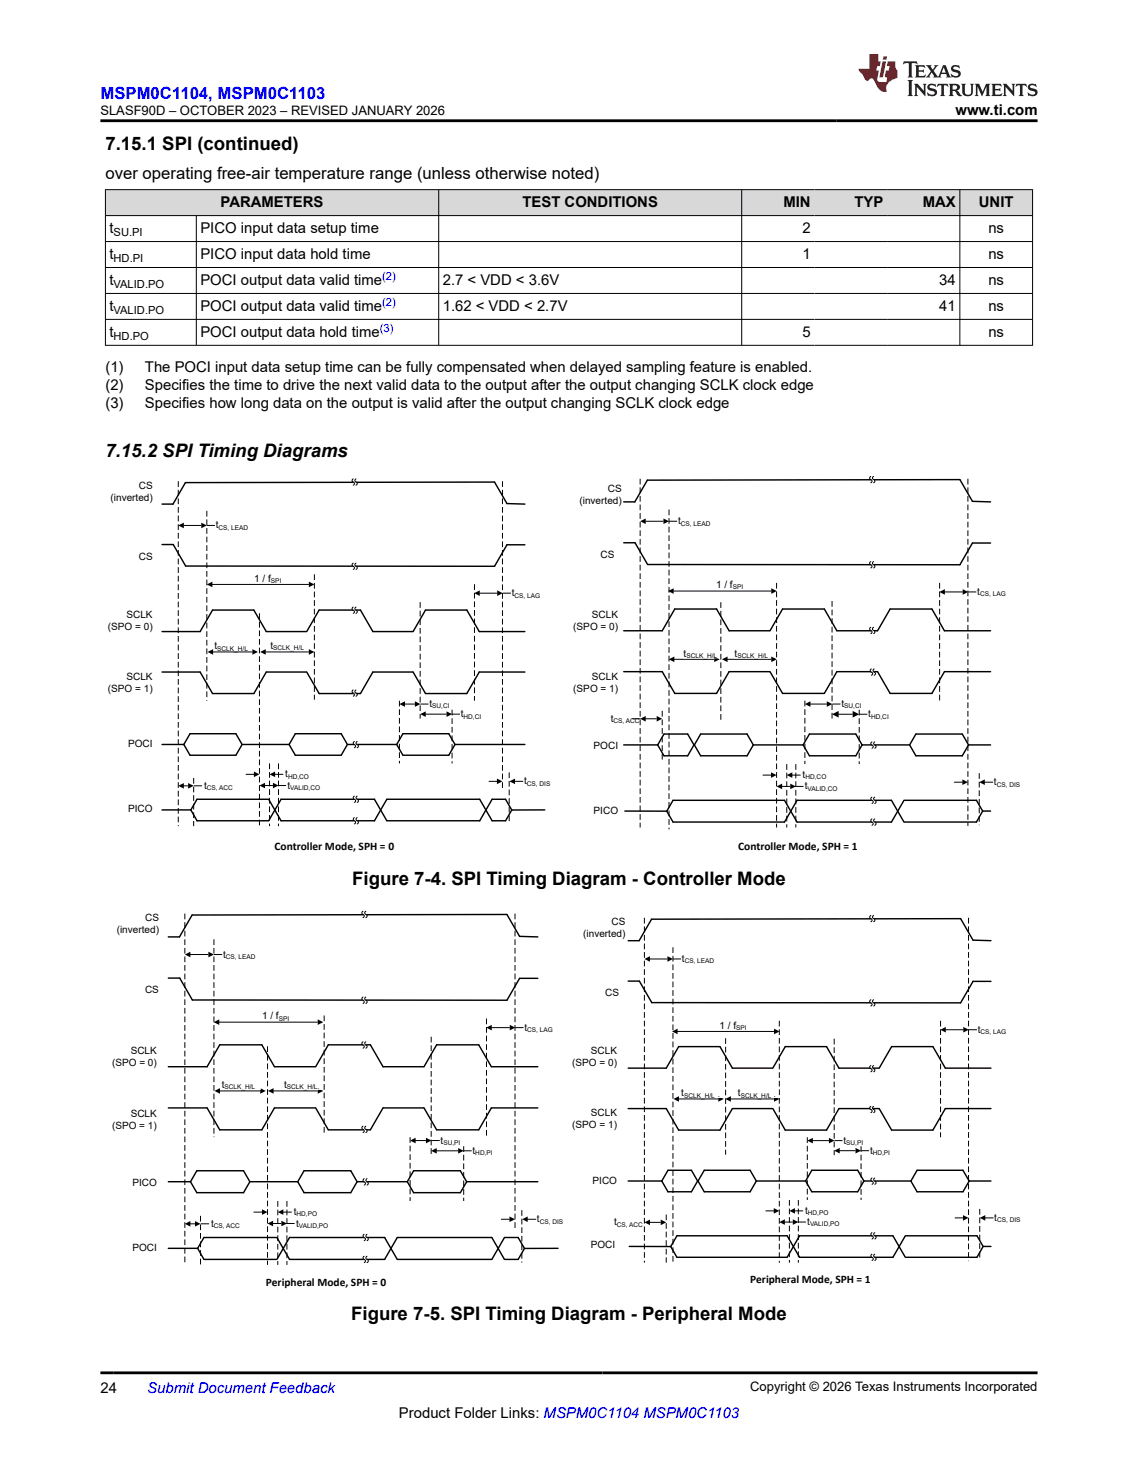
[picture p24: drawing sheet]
<svg xmlns="http://www.w3.org/2000/svg" width="216mm" height="279mm" viewBox="0 0 216 279" stroke-linecap="round" stroke-linejoin="round" font-family="sans-serif">
<defs><g id="words">
<g font-size="3.5">
<text x="20" y="28.5">7.15.1 SPI (continued)</text>
<text x="20" y="86.7">7.15.2 SPI Timing Diagrams</text>
<text x="66.8" y="167.8">Figure 7-4. SPI Timing Diagram - Controller Mode</text>
<text x="66.6" y="250.3">Figure 7-5. SPI Timing Diagram - Peripheral Mode</text>
</g>
<text font-size="3.2" fill="#00f" x="19" y="18.7">MSPM0C1104, MSPM0C1103</text>
<text font-size="3.2" x="20" y="33.9">over operating free-air temperature range (unless otherwise noted)</text>
<g font-size="2.8">
<text x="181.3" y="21.8">www.ti.com</text>
<text x="41.8" y="39.2">PARAMETERS</text>
<text x="99.1" y="39.2">TEST CONDITIONS</text>
<text x="148.6" y="39.2">MIN</text>
<text x="162.1" y="39.2">TYP</text>
<text x="175.1" y="39.2">MAX</text>
<text x="185.7" y="39.2">UNIT</text>
<text x="20.8" y="44.2">t</text>
<text x="38" y="44.2">PICO input data setup time</text>
<text x="152.2" y="44.2">2</text>
<text x="187.5" y="44.2">ns</text>
<text x="20.8" y="49.1">t</text>
<text x="38" y="49.1">PICO input data hold time</text>
<text x="152.2" y="49.1">1</text>
<text x="187.5" y="49.1">ns</text>
<text x="20.8" y="54">t</text>
<text x="20.8" y="58.9">t</text>
<text x="38" y="54">POCI output data valid time</text>
<text x="38" y="58.9">POCI output data valid time</text>
<text x="84" y="54">2.7 &lt; VDD &lt; 3.6V</text>
<text x="84" y="58.9">1.62 &lt; VDD &lt; 2.7V</text>
<text x="178.2" y="54">34</text>
<text x="178.2" y="58.9">41</text>
<text x="187.5" y="54">ns</text>
<text x="187.5" y="58.9">ns</text>
<text x="20.8" y="63.9">t</text>
<text x="38" y="63.9">POCI output data hold time</text>
<text x="152.2" y="63.9">5</text>
<text x="187.5" y="63.9">ns</text>
<text x="20" y="70.7">(1)</text>
<text x="27.5" y="70.7">The POCI input data setup time can be fully compensated when delayed sampling feature is enabled.</text>
<text x="20" y="74">(2)</text>
<text x="20" y="77.4">(3)</text>
<text x="27.5" y="74">Specifies the time to drive the next valid data to the output after the output changing SCLK clock edge</text>
<text x="27.5" y="77.4">Specifies how long data on the output is valid after the output changing SCLK clock edge</text>
<text x="19" y="264.2">24</text>
<text x="75.7" y="269">Product Folder Links: MSPM0C1104 MSPM0C1103</text>
</g>
<text font-size="2.8" fill="#00f" x="27.9" y="264.2">Submit Document Feedback</text>
<g font-size="2.5">
<text x="19" y="21.9">SLASF90D – OCTOBER 2023 – REVISED JANUARY 2026</text>
<text x="142.3" y="263.9">Copyright © 2026 Texas Instruments Incorporated</text>
</g>
<g font-size="2.2">
<text x="52.1" y="161.1">Controller Mode, SPH = 0</text>
<text x="140" y="161.2">Controller Mode, SPH = 1</text>
<text x="50.5" y="243.9">Peripheral Mode, SPH = 0</text>
<text x="142.4" y="243.3">Peripheral Mode, SPH = 1</text>
</g>
<g font-size="2.1">
<text x="21.6" y="44.7">SU.PI</text>
<text x="21.6" y="49.7">HD.PI</text>
<text x="21.6" y="54.6">VALID.PO</text>
<text x="21.6" y="59.5">VALID.PO</text>
<text x="21.6" y="64.4">HD.PO</text>
</g>
<g font-size="2.1" fill="#00f">
<text x="72.5" y="53.1">(2)</text>
<text x="72.5" y="58">(2)</text>
<text x="72.1" y="62.9">(3)</text>
</g>
<g font-size="1.9">
<text x="21" y="95">(inverted)</text>
<text x="26.4" y="92.7">CS</text>
<text x="109.9" y="95.7">(inverted)</text>
<text x="115.3" y="93.4">CS</text>
<text x="40.9" y="100.2">t</text>
<text x="128.6" y="99.4">t</text>
<text x="26.4" y="106.1">CS</text>
<text x="113.9" y="105.8">CS</text>
<text x="48.2" y="110.3">1 / f</text>
<text x="97.1" y="113.1">t</text>
<text x="135.8" y="111.5">1 / f</text>
<text x="185.4" y="112.9">t</text>
<text x="20.4" y="119.5">(SPO = 0)</text>
<text x="24" y="117.2">SCLK</text>
<text x="108.8" y="119.5">(SPO = 0)</text>
<text x="112.3" y="117.2">SCLK</text>
<text x="40.7" y="123.2">t</text>
<text x="51.3" y="123.1">t</text>
<text x="129.7" y="124.5">t</text>
<text x="139.4" y="124.5">t</text>
<text x="20.4" y="131.2">(SPO = 1)</text>
<text x="24" y="128.9">SCLK</text>
<text x="108.8" y="131.3">(SPO = 1)</text>
<text x="112.3" y="129.1">SCLK</text>
<text x="81.5" y="134.1">t</text>
<text x="87.4" y="136">t</text>
<text x="115.9" y="136.9">t</text>
<text x="159.6" y="134.1">t</text>
<text x="164.7" y="136.1">t</text>
<text x="24.3" y="141.8">POCI</text>
<text x="112.6" y="142">POCI</text>
<text x="38.7" y="149.6">t</text>
<text x="54.1" y="147.4">t</text>
<text x="54.5" y="149.6">t</text>
<text x="99.4" y="148.8">t</text>
<text x="152.3" y="147.6">t</text>
<text x="152.7" y="149.7">t</text>
<text x="188.6" y="148.9">t</text>
<text x="24.3" y="153.9">PICO</text>
<text x="112.6" y="154.3">PICO</text>
<text x="22.2" y="177">(inverted)</text>
<text x="27.5" y="174.7">CS</text>
<text x="110.6" y="177.8">(inverted)</text>
<text x="116" y="175.5">CS</text>
<text x="42.3" y="181.6">t</text>
<text x="129.4" y="182.5">t</text>
<text x="27.5" y="188.4">CS</text>
<text x="114.8" y="189">CS</text>
<text x="49.7" y="193.3">1 / f</text>
<text x="99.5" y="195.5">t</text>
<text x="136.5" y="195.1">1 / f</text>
<text x="185.5" y="195.9">t</text>
<text x="21.3" y="202.2">(SPO = 0)</text>
<text x="24.8" y="200">SCLK</text>
<text x="108.6" y="202.3">(SPO = 0)</text>
<text x="112.1" y="200">SCLK</text>
<text x="42.1" y="206.4">t</text>
<text x="53.9" y="206.4">t</text>
<text x="129.3" y="207.9">t</text>
<text x="140" y="207.9">t</text>
<text x="21.3" y="214.2">(SPO = 1)</text>
<text x="24.8" y="211.9">SCLK</text>
<text x="108.6" y="214">(SPO = 1)</text>
<text x="112.1" y="211.7">SCLK</text>
<text x="83.6" y="216.9">t</text>
<text x="89.6" y="218.9">t</text>
<text x="160" y="216.9">t</text>
<text x="165.1" y="218.8">t</text>
<text x="25.1" y="225">PICO</text>
<text x="112.4" y="224.6">PICO</text>
<text x="40" y="232.7">t</text>
<text x="55.7" y="230.5">t</text>
<text x="56.2" y="232.6">t</text>
<text x="101.9" y="231.8">t</text>
<text x="116.5" y="232.4">t</text>
<text x="152.7" y="230.2">t</text>
<text x="153.2" y="232.4">t</text>
<text x="188.6" y="231.6">t</text>
<text x="25.1" y="237.4">POCI</text>
<text x="112.1" y="236.7">POCI</text>
</g>
<g font-size="1.2">
<text x="41.5" y="100.5">CS, LEAD</text>
<text x="129.2" y="99.7">CS, LEAD</text>
<text x="51.4" y="110.6">SPI</text>
<text x="97.6" y="113.3">CS, LAG</text>
<text x="139" y="111.8">SPI</text>
<text x="185.9" y="113.1">CS, LAG</text>
<text x="41.2" y="123.4">SCLK_H/L</text>
<text x="51.8" y="123.4">SCLK_H/L</text>
<text x="130.2" y="124.8">SCLK_H/L</text>
<text x="139.9" y="124.8">SCLK_H/L</text>
<text x="82" y="134.4">SU,CI</text>
<text x="87.9" y="136.3">HD,CI</text>
<text x="116.4" y="137.2">CS, ACC</text>
<text x="160.2" y="134.4">SU,CI</text>
<text x="165.3" y="136.3">HD,CI</text>
<text x="39.2" y="149.9">CS, ACC</text>
<text x="54.6" y="147.7">HD,CO</text>
<text x="55.1" y="149.8">VALID,CO</text>
<text x="99.9" y="149">CS, DIS</text>
<text x="152.8" y="147.9">HD,CO</text>
<text x="189.1" y="149.2">CS, DIS</text>
<text x="153.2" y="150">VALID,CO</text>
<text x="42.8" y="181.9">CS, LEAD</text>
<text x="129.9" y="182.7">CS, LEAD</text>
<text x="52.9" y="193.6">SPI</text>
<text x="100" y="195.8">CS, LAG</text>
<text x="139.7" y="195.4">SPI</text>
<text x="186" y="196.2">CS, LAG</text>
<text x="42.6" y="206.7">SCLK_H/L</text>
<text x="54.4" y="206.7">SCLK_H/L</text>
<text x="129.8" y="208.2">SCLK_H/L</text>
<text x="140.5" y="208.2">SCLK_H/L</text>
<text x="84.1" y="217.2">SU,PI</text>
<text x="90.2" y="219.1">HD,PI</text>
<text x="160.5" y="217.2">SU,PI</text>
<text x="165.6" y="219.1">HD,PI</text>
<text x="40.6" y="233">CS, ACC</text>
<text x="56.3" y="230.7">HD,PO</text>
<text x="56.7" y="232.9">VALID,PO</text>
<text x="102.4" y="232.1">CS, DIS</text>
<text x="117" y="232.7">CS, ACC</text>
<text x="153.3" y="230.5">HD,PO</text>
<text x="153.7" y="232.6">VALID,PO</text>
<text x="189.2" y="231.8">CS, DIS</text>
</g>
</g></defs>
<g fill="#d8d8d8">
<path d="M20 36h175.9v4.9h-175.9z" fill-rule="evenodd"/>
<path d="M20.1 36h63.1v4.8h-63.1z" fill-rule="evenodd"/>
<path d="M83.3 36h57.4v4.8h-57.4z" fill-rule="evenodd"/>
<path d="M140.8 36h13.7v4.8h-13.7z" fill-rule="evenodd"/>
<path d="M154.5 36h13.8v4.8h-13.8z" fill-rule="evenodd"/>
<path d="M168.3 36h13.7v4.8h-13.7z" fill-rule="evenodd"/>
<path d="M182.2 36h13.6v4.8h-13.6z" fill-rule="evenodd"/>
</g>
<g fill="none" stroke="#000" stroke-width=".19">
<path d="M19.9 36h176.1M20 35.9v29.7M83.2 35.9v29.7M140.7 35.9v29.7M182.1 35.9v29.7M195.9 35.9v29.7M19.9 40.9h176.1M19.9 45.8h176.1M19.9 50.7h176.1M19.9 55.7h176.1M37.2 40.9v24.7M19.9 60.6h176.1"/>
<path d="M19.9 65.5h176.1M34.8 99.7h3.4M39.2 99.7h1.6M90.9 112.5h3.4M95.4 112.5h1.5M76.7 133.5h2M79.8 133.5h1.5M80.7 135.5h4M85.7 135.5h1.6M34.8 149.1h.9M36.8 149.1h1.5M46.7 146.9h1.5"/>
<path d="M50.2 149h1.6M52.1 146.9h1.6M52.7 149h1.6M92.8 148.2h1.5M97.6 148.2h1.6"/>
</g>
<g fill="none" stroke="#000" stroke-width=".27">
<path d="M30.7 95.6h2.1l2.4-4.1 58.6-.1 2.4 4.1 3.4 .1M30.7 119.8h7.3l2.3-4.1h7.9l2.3 4.1h7.6M30.7 103.3h2.2l2.3 4.1h58.6l2.4-4.1h3.4M60.5 115.7h7.9l2.3 4.1h7.6l2.4-4.1h7.9l2.3 4.1h8.7M60.5 115.7l-2.3 4.1M30.7 127.5h7.3l2.3 4.1h7.9l2.3-4.1h7.6M44.7 139.2h-8.7l-1.1 2M44.8 139.2l1.1 2-1.1 2.1M56 139.2h8.7l1.2 2-1.2 2.1h-8.7l-1.2-2.1zM58.2 127.5l2.3 4.1M99.6 127.5h-8.7l-2.3 4.1h-7.9l-2.3-4.1h-7.7l-2.3 4.1h-7.9M30.7 141.2h4.2"/>
<path d="M30.7 153.6h5.5M34.9 141.2l1.1 2.1h8.7M36.2 153.6l1.2 2.1h13.5M46 141.2h8.9M50.9 151.6h-13.5l-1.2 2M51 151.6l2.3 4.1h17.8l2.3-4.1M51 155.7l2.3-4.1h17.8l2.3 4.1M66 141.2h9.3M73.4 151.6h17.6l2.4 4.1h2.5l1.2-2.1M75.3 141.2l1.1 2.1h8.7l1.2-2.1M75.3 141.2l1.1-2h8.7l1.2 2M86.3 141.2h13.3"/>
<path d="M97.1 153.6l-1.2-2h-2.5l-2.4 4.1h-17.6M103.3 153.6h-6.2"/>
</g>
<g fill="none" stroke="#fff" stroke-width=".2">
<path d="M20.5 92.5h8.5v1.5h-8.5zM40.9 98.4h7.1v2.6h-7.1zM20.1 117h8.9v1.6h-8.9zM20.5 104.8h8.5v1.6h-8.5zM97.1 111.7h7v1.6h-7zM20.1 128.7h8.9v1.6h-8.9zM22.7 139.6h6.3v3.2h-6.3zM81.5 132.8h7v1.5h-7zM87.4 134.7h7v1.6h-7zM21.9 152.6h7.1v1.6h-7.1zM38.7 148.3h7v1.5h-7zM54.1 146.1h7v1.6h-7z"/>
<path d="M54.5 148.2h7v1.6h-7zM99.4 147.4h7v1.6h-7z"/>
</g>
<path d="M33.8 91.3v65.4M39.2 96.9v36M95.3 91.3v58.6M49.2 116.3v40.4M79.7 114.2v22.1M90 110.8v22.1M75.8 132.9v11.9M85.8 134.6v10.2M36.7 147.6v9.1M51.1 144.8v11.9M52.8 144.8v11.9M96.6 146.5v9.8" fill="none" stroke="#000" stroke-width=".19" stroke-dasharray="1.1 .5" stroke-linecap="butt"/>
<g fill="#000">
<path d="M38.2 99.1l1 .6-1 .5zM33.8 99.7l1.1-.6v1.1zM90 112.5l1-.5v1zM94.3 112l1.1 .5-1.1 .5zM75.8 133.5l1-.5v1.1zM78.7 133l1.1 .5-1.1 .6zM79.7 135.5l1.1-.6v1.1zM84.7 134.9l1.1 .6-1.1 .5zM33.8 149.1l1.1-.6v1.1zM35.7 148.5l1 .6-1 .5zM48.2 146.3l1 .6-1 .5zM49.2 149l1.1-.5v1z"/>
<path d="M51.8 148.5l1 .5-1 .5zM51.1 146.9l1.1-.6v1.1zM94.3 147.7l1 .5-1 .5zM96.7 148.2l1-.5v1z"/>
</g>
<path d="M67.1 155.4h.5l.3 .6h-.5z" fill-rule="evenodd" fill="#fff"/>
<path d="M67.2 155.7h.6" fill="none" stroke="#fff" stroke-width=".19"/>
<path d="M67.2 155.1l-.1 .1a.41 .41 0 0 0 .3 .6v.4l-.2 .1M67.8 155.1l-.2 .1a.41 .41 0 0 0 .3 .6v.4l-.1 .1" fill="none" stroke="#000" stroke-width=".19"/>
<path d="M67.1 151.3h.5l.3 .6h-.5z" fill-rule="evenodd" fill="#fff"/>
<path d="M67.2 151.6h.6" fill="none" stroke="#fff" stroke-width=".19"/>
<path d="M67.2 151l-.1 .1a.41 .41 0 0 0 .3 .6v.4l-.2 .1M67.8 151l-.2 .1a.41 .41 0 0 0 .3 .6v.4l-.1 .1" fill="none" stroke="#000" stroke-width=".19"/>
<path d="M67.1 141h.5l.3 .6h-.5z" fill-rule="evenodd" fill="#fff"/>
<path d="M67.2 141.2h.6" fill="none" stroke="#fff" stroke-width=".19"/>
<path d="M67.2 140.7l-.1 .1a.41 .41 0 0 0 .3 .6v.3l-.2 .1M67.8 140.7l-.2 .1a.41 .41 0 0 0 .3 .6v.3l-.1 .1" fill="none" stroke="#000" stroke-width=".19"/>
<path d="M66.9 131.2h.5l.3 .6h-.5z" fill-rule="evenodd" fill="#fff"/>
<path d="M67 131.5h.5" fill="none" stroke="#fff" stroke-width=".19"/>
<path d="M67 130.9l-.2 .1a.41 .41 0 0 0 .4 .6v.3l-.2 .2M67.5 130.9l-.1 .1a.41 .41 0 0 0 .3 .6v.3l-.2 .2" fill="none" stroke="#000" stroke-width=".19"/>
<path d="M66.9 115.5h.5l.3 .6h-.5z" fill-rule="evenodd" fill="#fff"/>
<path d="M67 115.7h.5" fill="none" stroke="#fff" stroke-width=".19"/>
<path d="M67 115.2l-.2 .1a.41 .41 0 0 0 .4 .6v.3l-.2 .1M67.5 115.2l-.1 .1a.41 .41 0 0 0 .3 .6v.3l-.2 .1" fill="none" stroke="#000" stroke-width=".19"/>
<path d="M66.9 107.1l.5 .1 .3 .5h-.5z" fill-rule="evenodd" fill="#fff"/>
<path d="M67 107.4h.5" fill="none" stroke="#fff" stroke-width=".19"/>
<path d="M67 106.8l-.2 .1a.41 .41 0 0 0 .4 .6v.4l-.2 .1M67.5 106.8l-.1 .1a.41 .41 0 0 0 .3 .6v.4l-.2 .1" fill="none" stroke="#000" stroke-width=".19"/>
<path d="M66.9 91.1l.5 .1 .3 .6h-.5z" fill-rule="evenodd" fill="#fff"/>
<path d="M67 91.4h.5" fill="none" stroke="#fff" stroke-width=".19"/>
<g fill="none" stroke="#000" stroke-width=".19">
<path d="M67 90.8l-.2 .2a.41 .41 0 0 0 .4 .5v.4l-.2 .1M67.5 90.8l-.1 .2a.41 .41 0 0 0 .3 .5v.4l-.2 .1M122.4 98.9h3.5M126.9 98.9h1.6M40.2 110.9h18.4M179.2 112.3h3.4M183.7 112.3h1.5M40.3 123.7h7.6M50.3 123.7h8.3M119.9 136.3h1.6M122.4 136.3h2.2M153.7 133.5h3.2"/>
<path d="M157.9 133.5h1.6M159 135.5h2.8M163 135.5h1.6M144.8 147h1.5M148.3 149.2h1.6M150.2 147h1.6M150.9 149.2h1.5M181.1 148.4h1.5M186.7 148.4h1.7"/>
</g>
<g fill="#000">
<path d="M121.4 98.9l1.1-.6v1.1zM125.9 98.3l1 .6-1 .5zM39.2 110.9l1.1-.6v1.1zM58.6 110.3l1 .6-1 .5zM178.2 112.3l1.1-.5v1zM182.6 111.8l1.1 .5-1.1 .5zM39.4 123.7l1-.6v1.1zM47.9 123.1l1 .6-1 .5zM49.4 123.7l1-.6v1.1zM58.6 123.1l1 .6-1 .5zM121.4 136.3l1.1-.5v1.1zM124.6 135.8l1 .5-1 .6z"/>
<path d="M152.7 133.5l1.1-.5v1.1zM156.9 133l1 .5-1 .6zM157.9 135.5l1.2-.6v1.2zM161.8 134.9l1.2 .6-1.2 .6zM146.3 146.5l1 .5-1 .5zM147.3 149.2l1.1-.6v1.1zM149.9 148.6l1.1 .6-1.1 .5zM149.3 147l1-.5v1zM182.6 147.8l1 .6-1 .5zM185.8 148.4l1-.6v1.1z"/>
</g>
<g fill="none" stroke="#000" stroke-width=".19" stroke-dasharray="1.1 .5" stroke-linecap="butt">
<path d="M121.4 90.8v66.2M126.9 96.6v60.7M183.6 90.8v65.9M59.6 108.9v23.8M147.3 110.6v46.4M157.9 114v22.3M178.3 110.6v22.3M125.6 134.8v9.3M152.7 132.9v12M163 134.6v10.3M149.3 144.9v12.1M151 144.9v12.1"/>
<path d="M185.8 146.6v9.9"/>
</g>
<path d="M107.9 93h10.1v1.9h-10.1zM128.6 97.8h7.1v2.1h-7.1zM48.2 108.9h7.1v1.6h-7.1zM102.9 104.5h13.7v1.6h-13.7zM185.4 111.5h7.1v1.6h-7.1zM40.7 121.8h6.7v1.6h-6.7zM51.3 121.7h6.5v1.6h-6.5zM159.6 132.7h7.1v1.6h-7.1zM164.7 134.7h7.1v1.6h-7.1zM152.3 146.2h7.1v1.6h-7.1zM152.7 148.4h7.1v1.6h-7.1zM188.6 147.6h7.1v1.6h-7.1z" fill="none" stroke="#fff" stroke-width=".2"/>
<g fill="none" stroke="#000" stroke-width=".27">
<path d="M187.9 95.2l-3.4-.1-2.4-4.1-59.3 .1-2.4 4.1h-2.1M118.3 103h2.2l2.4 4.1h59.2l2.4-4.1h3.4M118.3 119.6h7.3l2.4-4.1h7.9l2.4 4.1h7.7M166.4 119.6h-7.6l-2.4-4.1h-7.9l-2.4 4.1M187.9 119.6h-8.7l-2.4-4.1h-7.9l-2.4 4.1M118.3 127.4h7.3l2.4 4.1h7.9l2.4-4.1h7.7M146.1 127.4l2.4 4.1h7.9l2.4-4.1h7.6M153.6 139.2h8.8l1.2 2.1-1.2 2.1h-8.8l-1.2-2.1zM166.5 127.4l2.4 4.1h7.9l2.4-4.1h8.7M173.8 139.2h8.8l1.2 2.1-1.2 2.1h-8.8l-1.2-2.1zM118.3 141.3h6.5M118.5 153.8l8 .1"/>
<path d="M126.5 153.9l1.2 2h21.1l2.4-4.1h17.9l2.4 4.1M131.7 141.3l1.2-2.1h8.8l1.2 2.1M142.9 141.3h9.4M142.9 141.3l-1.2 2.1h-8.8l-1.2-2.1M163.6 141.3h8.9M171.5 151.8l-2.4 4.1h-17.9l-2.4-4.1h-21.1l-1.2 2.1M171.6 151.8h13.7l1.1 2M183.8 141.3h4.1M186.4 153.8h1.5M186.4 153.8l-1.2 2.1h-13.6"/>
</g>
<path d="M165.3 155.6l.5 .1 .3 .6h-.5z" fill-rule="evenodd" fill="#fff"/>
<path d="M165.4 155.9h.6" fill="none" stroke="#fff" stroke-width=".19"/>
<path d="M165.4 155.3l-.1 .1a.41 .41 0 0 0 .3 .6v.4l-.2 .1M166 155.3l-.2 .1a.41 .41 0 0 0 .3 .6v.4l-.1 .1" fill="none" stroke="#000" stroke-width=".19"/>
<path d="M165.3 151.5h.5l.3 .6h-.5z" fill-rule="evenodd" fill="#fff"/>
<path d="M165.4 151.8h.6" fill="none" stroke="#fff" stroke-width=".19"/>
<path d="M165.4 151.2l-.1 .1a.41 .41 0 0 0 .3 .6v.4l-.2 .1M166 151.2l-.2 .1a.41 .41 0 0 0 .3 .6v.4l-.1 .1" fill="none" stroke="#000" stroke-width=".19"/>
<path d="M165.3 141l.5 .1 .3 .5h-.5z" fill-rule="evenodd" fill="#fff"/>
<path d="M165.4 141.3h.6" fill="none" stroke="#fff" stroke-width=".19"/>
<path d="M165.4 140.7l-.1 .1a.41 .41 0 0 0 .3 .6v.4l-.2 .1M166 140.7l-.2 .1a.41 .41 0 0 0 .3 .6v.4l-.1 .1" fill="none" stroke="#000" stroke-width=".19"/>
<path d="M165.2 127.2h.5l.3 .6h-.5z" fill-rule="evenodd" fill="#fff"/>
<path d="M165.3 127.5h.5" fill="none" stroke="#fff" stroke-width=".19"/>
<path d="M165.3 126.9l-.2 .1a.41 .41 0 0 0 .4 .6v.4l-.2 .1M165.8 126.9l-.1 .1a.41 .41 0 0 0 .3 .6v.4l-.2 .1" fill="none" stroke="#000" stroke-width=".19"/>
<path d="M165 119.3h.6l.3 .6h-.5z" fill-rule="evenodd" fill="#fff"/>
<path d="M165.2 119.6h.5" fill="none" stroke="#fff" stroke-width=".19"/>
<path d="M165.2 119l-.2 .1a.41 .41 0 0 0 .4 .6v.4l-.2 .1M165.7 119l-.1 .1a.41 .41 0 0 0 .3 .6v.4l-.2 .1" fill="none" stroke="#000" stroke-width=".19"/>
<path d="M165 106.8l.6 .1 .3 .5h-.5z" fill-rule="evenodd" fill="#fff"/>
<path d="M165.2 107.1h.5" fill="none" stroke="#fff" stroke-width=".19"/>
<path d="M165.2 106.5l-.2 .1a.41 .41 0 0 0 .4 .6v.4l-.2 .1M165.7 106.5l-.1 .1a.41 .41 0 0 0 .3 .6v.4l-.2 .1" fill="none" stroke="#000" stroke-width=".19"/>
<path d="M165 90.7h.6l.3 .6h-.5z" fill-rule="evenodd" fill="#fff"/>
<path d="M165.2 91h.5" fill="none" stroke="#fff" stroke-width=".19"/>
<g fill="none" stroke="#000" stroke-width=".19">
<path d="M165.2 90.4l-.2 .1a.41 .41 0 0 0 .4 .6v.4l-.2 .1M165.7 90.4l-.1 .1a.41 .41 0 0 0 .3 .6v.4l-.2 .1M127.7 112.1h18.6M127.8 125.1h7.7M137.9 125.1h8.4M36 181.1h3.5M40.6 181.1h1.6M93.2 194.9h3.5M97.8 194.9h1.5M78.8 216.3h2M81.9 216.3h1.5M82.8 218.3h4.1"/>
<path d="M87.9 218.3h1.6M36 232.1h1M38.1 232.1h1.6M48.2 229.9h1.5M51.7 232.1h1.7M53.7 229.9h1.6M54.3 232.1h1.6M95.1 231.3h1.6M100 231.3h1.7"/>
</g>
<g fill="none" stroke="#000" stroke-width=".27">
<path d="M126 139.2h4.5l1.2 2.1-1.2 2.1h-4.5l-1.2-2.1zM31.9 177.7h2.2l2.3-4.1 59.8-.1 2.4 4.1 3.4 .1M31.9 185.5h2.2l2.4 4.2h59.7l2.4-4.1h3.4M41.7 198.2h8M41.7 198.2l-2.4 4.1h-7.4M49.7 198.2l2.4 4.1h7.7M62.3 198.2h8M62.3 198.2l-2.4 4.1M70.3 198.2l2.4 4.1h7.7M82.8 198.2h8M82.8 198.2l-2.4 4.1M90.8 198.2l2.4 4.1h8.8"/>
<path d="M31.9 210.2h7.4l2.4 4.1h8l2.4-4.1h7.7M59.9 210.2l2.4 4.1h8l2.4-4.1h7.7M80.4 210.2l2.4 4.1h8l2.4-4.1h8.8M31.9 224.1h4.2M31.9 236.8h5.6M37.3 222.1h8.9l1.2 2-1.2 2.1h-8.9l-1.2-2.1zM37.5 236.8l1.2 2.1h13.7M47.5 224.1h9M52.4 234.7h-13.7l-1.2 2.1M52.5 234.7l2.4 4.2h18.1l2.4-4.2h17.9l2.4 4.2h2.6l1.2-2.1M57.7 222.1h8.8l1.2 2-1.2 2.1h-8.8l-1.2-2.1zM67.8 224.1h9.5"/>
<path d="M73 234.7l2.4 4.2h17.9l2.4-4.2h2.6l1.2 2.1M73 234.7h-18.1l-2.4 4.2M77.3 224.1l1.2-2h8.8l1.2 2M88.5 224.1h13.5M88.5 224.1l-1.2 2.1h-8.8l-1.2-2.1M105.9 236.8h-6.4"/>
</g>
<g fill="none" stroke="#fff" stroke-width=".2">
<path d="M103.9 116.9h13.4v1.6h-13.4zM135.8 110.2h7.1v1.6h-7.1zM103.9 128.8h13.4v1.6h-13.4zM110.9 139.8h6.4v3.3h-6.4zM129.7 123.2h7v1.6h-7zM139.4 123.2h6.5v1.6h-6.5zM107.7 152.9h9.6v1.6h-9.6zM20.1 174.5h10.1v1.6h-10.1zM42.3 179.7h7.2v2.7h-7.2zM23.1 187h7.1v1.7h-7.1zM99.5 194.1h7.1v1.6h-7.1zM83.6 215.5h7.1v1.6h-7.1z"/>
<path d="M89.6 217.5h7.2v1.6h-7.2zM40 231.3h7.2v1.6h-7.2zM55.7 229.1h7.2v1.6h-7.2zM56.2 231.3h7.1v1.6h-7.1zM101.9 230.5h7.1v1.6h-7.1z"/>
</g>
<g fill="#000">
<path d="M126.7 112.1l1.1-.5v1zM146.3 111.6l1.1 .5-1.1 .5zM126.9 125.1l1-.6v1.1zM135.5 124.5l1 .6-1 .5zM137 125.1l1-.6v1.1zM146.3 124.5l1.1 .6-1.1 .5zM35.1 181.1l1-.6v1.1zM39.5 180.5l1.1 .6-1.1 .5zM92.2 194.9l1.1-.5v1zM96.7 194.4l1.1 .5-1.1 .5zM77.8 216.3l1.1-.5v1.1zM80.8 215.8l1.1 .5-1.1 .6z"/>
<path d="M81.8 218.3l1.1-.5v1zM86.9 217.8l1.1 .5-1.1 .5zM35.1 232.1l1-.5v1.1zM37 231.6l1 .5-1 .6zM49.7 229.4l1.1 .5-1.1 .5zM50.8 232.1l1-.5v1zM53.4 231.6l1 .5-1 .5zM52.7 229.9l1.1-.5v1zM96.7 230.7l1 .6-1 .5zM99.1 231.3l1-.6v1.1z"/>
</g>
<g fill="none" stroke="#000" stroke-width=".19" stroke-dasharray="1.1 .5" stroke-linecap="butt">
<path d="M136.8 114.2v22.4M35.1 173.3v66.6M40.6 178.2v37.5M97.7 173.3v59.7M50.8 198.5v41.4M81.8 196.7v22.5M92.3 193.2v22.5M77.8 215.7v12.1M88 217.4v10.4M38 230.6v9.3M52.7 227.8v12.1M54.4 227.8v12.1"/>
<path d="M99 229.5v10"/>
</g>
<path d="M68.9 238.6h.6l.3 .6h-.5z" fill-rule="evenodd" fill="#fff"/>
<path d="M69.1 238.9h.5" fill="none" stroke="#fff" stroke-width=".19"/>
<path d="M69.1 238.3l-.2 .1a.42 .42 0 0 0 .4 .6v.4l-.2 .1M69.6 238.3l-.1 .1a.42 .42 0 0 0 .3 .6v.4l-.2 .1" fill="none" stroke="#000" stroke-width=".19"/>
<path d="M68.9 234.4l.6 .1 .3 .6h-.5z" fill-rule="evenodd" fill="#fff"/>
<path d="M69.1 234.7h.5" fill="none" stroke="#fff" stroke-width=".19"/>
<path d="M69.1 234.1l-.2 .1a.42 .42 0 0 0 .4 .6v.4l-.2 .1M69.6 234.1l-.1 .1a.42 .42 0 0 0 .3 .6v.4l-.2 .1" fill="none" stroke="#000" stroke-width=".19"/>
<path d="M68.9 223.9h.6l.3 .6h-.5z" fill-rule="evenodd" fill="#fff"/>
<path d="M69.1 224.2h.5" fill="none" stroke="#fff" stroke-width=".19"/>
<path d="M69.1 223.6l-.2 .1a.42 .42 0 0 0 .4 .6v.4l-.2 .1M69.6 223.6l-.1 .1a.42 .42 0 0 0 .3 .6v.4l-.2 .1" fill="none" stroke="#000" stroke-width=".19"/>
<path d="M68.7 213.9l.5 .1 .4 .6h-.5z" fill-rule="evenodd" fill="#fff"/>
<path d="M68.9 214.2h.5" fill="none" stroke="#fff" stroke-width=".19"/>
<path d="M68.9 213.6l-.2 .1a.42 .42 0 0 0 .3 .6v.4l-.1 .1M69.4 213.6l-.2 .1a.42 .42 0 0 0 .4 .6v.4l-.2 .1" fill="none" stroke="#000" stroke-width=".19"/>
<path d="M68.7 197.9h.5l.4 .6h-.5z" fill-rule="evenodd" fill="#fff"/>
<path d="M68.9 198.2h.5" fill="none" stroke="#fff" stroke-width=".19"/>
<path d="M68.9 197.6l-.2 .1a.42 .42 0 0 0 .3 .6v.4l-.1 .1M69.4 197.6l-.2 .1a.42 .42 0 0 0 .4 .6v.4l-.2 .1" fill="none" stroke="#000" stroke-width=".19"/>
<path d="M68.7 189.4l.5 .1 .4 .6h-.5z" fill-rule="evenodd" fill="#fff"/>
<path d="M68.9 189.7h.5" fill="none" stroke="#fff" stroke-width=".19"/>
<path d="M68.9 189.1l-.2 .1a.42 .42 0 0 0 .3 .6v.4l-.1 .1M69.4 189.1l-.2 .1a.42 .42 0 0 0 .4 .6v.4l-.2 .1" fill="none" stroke="#000" stroke-width=".19"/>
<path d="M68.7 173.2h.5l.4 .6h-.5z" fill-rule="evenodd" fill="#fff"/>
<path d="M68.9 173.5h.5" fill="none" stroke="#fff" stroke-width=".19"/>
<g fill="none" stroke="#000" stroke-width=".19">
<path d="M68.9 172.9l-.2 .1a.42 .42 0 0 0 .3 .6v.3l-.1 .2M69.4 172.9l-.2 .1a.42 .42 0 0 0 .4 .6v.3l-.2 .2M41.5 193.9h18.8M123.2 181.9h3.4M127.7 181.9h1.5M179.3 195.3h3.5M183.8 195.3h1.5M41.6 206.9h7.8M51.8 206.9h8.5M154.1 216.4h3.2M158.3 216.4h1.6M159.2 218.3h3.1"/>
<path d="M163.4 218.3h1.5M123.2 231.9h2.1M145.3 229.7h1.5M148.8 231.8h1.6M150.7 229.7h1.6M151.4 231.8h1.5M181.2 231h1.5M186.8 231h1.6"/>
</g>
<g fill="none" stroke="#fff" stroke-width=".2">
<path d="M110.2 175.3h8.5v1.6h-8.5zM20.3 199.7h9.5v1.6h-9.5zM49.7 191.9h7.2v1.7h-7.2zM111.8 187.6h5.6v1.6h-5.6zM129.4 180.9h7v2h-7zM185.5 194.5h7v1.6h-7zM20.1 211.7h9.6v1.6h-9.6zM42.1 205h7.3v1.6h-7.3zM53.9 205h7.7v1.6h-7.7zM160 215.6h7v1.5h-7zM165.1 217.5h7v1.6h-7zM20.1 236h9.6v1.6h-9.6z"/>
<path d="M23.3 222.8h6.4v3.2h-6.4zM152.7 228.9h7v1.6h-7zM153.2 231h7v1.6h-7zM188.6 230.2h7v1.6h-7z"/>
</g>
<g fill="#000">
<path d="M40.5 193.9l1.1-.5v1zM60.3 193.4l1 .5-1 .5zM122.3 181.9l1-.5v1zM126.6 181.4l1.1 .5-1.1 .5zM178.4 195.3l1-.5v1zM182.8 194.8l1 .5-1 .5zM40.7 206.9l1-.5v1.1zM49.4 206.4l1 .5-1 .6zM50.9 206.9l1-.5v1.1zM60.3 206.4l1 .5-1 .6zM153.2 216.4l1-.6v1.1zM157.3 215.8l1 .6-1 .5z"/>
<path d="M158.3 218.3l1-.6v1.1zM162.3 217.7l1.1 .6-1.1 .5zM122.3 231.9l1-.6v1.1zM125.3 231.3l1.1 .6-1.1 .5zM146.8 229.2l1.1 .5-1.1 .5zM147.9 231.8l1-.5v1zM150.4 231.3l1.1 .5-1.1 .5zM149.8 229.7l1-.5v1zM182.7 230.5l1.1 .5-1.1 .5zM185.9 231l1-.5v1z"/>
</g>
<g fill="none" stroke="#000" stroke-width=".19" stroke-dasharray="1.1 .5" stroke-linecap="butt">
<path d="M122.3 174.1v65.4M127.7 179.7v59.7M183.8 174.1v65.1M61.5 192.6v22.5M147.9 193.6v45.9M158.3 197v22.1M178.4 193.6v22.1M153.2 215.7v11.9M163.4 217.4v10.2M126.4 230.4v9.1M149.8 227.6v11.9M151.5 227.6v11.9"/>
<path d="M185.9 229.3v9.8"/>
</g>
<g fill="none" stroke="#000" stroke-width=".27">
<path d="M119.2 178.4h2.1l2.3-4 58.6-.1 2.4 4 3.4 .1M119.2 186.1h2.1l2.4 4.1h58.5l2.4-4.1h3.4M119.2 202.6h7.2l2.4-4.1h7.8l2.3 4.1h7.6M119.2 210.3h7.2l2.4 4.1h7.8l2.3-4.1h7.6M146.6 210.3l2.4 4.1h7.8l2.4-4.1h7.6M166.8 202.6h-7.6l-2.4-4.1h-7.8l-2.4 4.1M166.8 210.3l2.4 4.1h7.8l2.3-4.1h8.7M188 202.6h-8.7l-2.3-4.1h-7.8l-2.4 4.1M128.4 238.5h20.9M128.4 234.4h20.9M133.6 226.1h8.7M133.6 222h8.7l1.2 2"/>
<path d="M143.5 224h9.2M143.5 224l-1.2 2.1M149.3 234.4l2.4 4.1h17.7l2.4-4.1M149.3 238.5l2.4-4.1h17.7l2.4 4.1M154 222h8.7l1.2 2-1.2 2.1h-8.7l-1.2-2.1zM163.9 224h8.8M171.9 234.4h13.5l1.1 2M174 222h8.7l1.2 2-1.2 2.1h-8.7l-1.2-2.1zM183.9 224h4.1M186.5 236.4h1.5M186.5 236.4l-1.2 2.1h-13.4"/>
</g>
<path d="M165.3 238.2h.5l.3 .6h-.5z" fill-rule="evenodd" fill="#fff"/>
<path d="M165.4 238.5h.6" fill="none" stroke="#fff" stroke-width=".19"/>
<path d="M165.4 237.9l-.1 .1a.41 .41 0 0 0 .3 .6v.4l-.2 .1M166 237.9l-.2 .1a.41 .41 0 0 0 .4 .6v.4l-.2 .1" fill="none" stroke="#000" stroke-width=".19"/>
<path d="M165.3 234.1h.5l.3 .6h-.5z" fill-rule="evenodd" fill="#fff"/>
<path d="M165.4 234.4h.6" fill="none" stroke="#fff" stroke-width=".19"/>
<path d="M165.4 233.8l-.1 .1a.41 .41 0 0 0 .3 .6v.4l-.2 .1M166 233.8l-.2 .1a.41 .41 0 0 0 .4 .6v.4l-.2 .1" fill="none" stroke="#000" stroke-width=".19"/>
<path d="M165.3 223.8h.5l.3 .6h-.5z" fill-rule="evenodd" fill="#fff"/>
<path d="M165.4 224h.6" fill="none" stroke="#fff" stroke-width=".19"/>
<path d="M165.4 223.5l-.1 .1a.41 .41 0 0 0 .3 .6v.3l-.2 .1M166 223.5l-.2 .1a.41 .41 0 0 0 .4 .6v.3l-.2 .1" fill="none" stroke="#000" stroke-width=".19"/>
<path d="M165.1 210.2h.5l.3 .6h-.5z" fill-rule="evenodd" fill="#fff"/>
<path d="M165.2 210.5h.5" fill="none" stroke="#fff" stroke-width=".19"/>
<path d="M165.2 209.9l-.1 .1a.41 .41 0 0 0 .3 .6v.3l-.2 .1M165.7 209.9l-.1 .1a.41 .41 0 0 0 .3 .6v.3l-.2 .1" fill="none" stroke="#000" stroke-width=".19"/>
<path d="M165.1 202.4h.5l.3 .6h-.5z" fill-rule="evenodd" fill="#fff"/>
<path d="M165.2 202.7h.5" fill="none" stroke="#fff" stroke-width=".19"/>
<path d="M165.2 202.1l-.1 .1a.41 .41 0 0 0 .3 .6v.4l-.2 .1M165.7 202.1l-.1 .1a.41 .41 0 0 0 .3 .6v.4l-.2 .1" fill="none" stroke="#000" stroke-width=".19"/>
<path d="M165.1 189.9l.5 .1 .3 .5h-.5z" fill-rule="evenodd" fill="#fff"/>
<path d="M165.2 190.2h.5" fill="none" stroke="#fff" stroke-width=".19"/>
<path d="M165.2 189.6l-.1 .1a.41 .41 0 0 0 .3 .6v.4l-.2 .1M165.7 189.6l-.1 .1a.41 .41 0 0 0 .3 .6v.4l-.2 .1" fill="none" stroke="#000" stroke-width=".19"/>
<path d="M165.1 174h.5l.3 .6h-.5z" fill-rule="evenodd" fill="#fff"/>
<path d="M165.2 174.2h.5" fill="none" stroke="#fff" stroke-width=".19"/>
<path d="M165.2 173.7l-.1 .1a.41 .41 0 0 0 .3 .6v.3l-.2 .1M165.7 173.7l-.1 .1a.41 .41 0 0 0 .3 .6v.3l-.2 .1M128.5 195.6h18.3M128.7 208.5h7.6M138.6 208.5h8.2" fill="none" stroke="#000" stroke-width=".19"/>
<path d="M119.2 224h6.3M119.4 236.4h7.8M125.5 224l1.2 2.1h4.5l1.2-2.1M125.6 224l1.1-2h4.5l1.2 2M127.2 236.4l1.2 2.1M128.4 234.4l-1.2 2M133.6 222l-1.2 2 1.2 2.1" fill="none" stroke="#000" stroke-width=".27"/>
<path d="M107.7 199.8h9.4v1.5h-9.4zM136.5 193.7h7v1.6h-7zM107.7 211.5h9.4v1.6h-9.4zM129.3 206.6h7.9v1.6h-7.9zM140 206.6h7.6v1.6h-7.6zM107.3 235.3h9.4v1.6h-9.4zM110.8 222.4h6.3v3.2h-6.3z" fill="none" stroke="#fff" stroke-width=".2"/>
<path d="M127.5 195.6l1-.5v1.1zM146.8 195.1l1.1 .5-1.1 .6zM127.8 208.5l1-.6v1.1zM136.3 207.9l1 .6-1 .5zM137.6 208.5l1.1-.6v1.1zM146.8 207.9l1.1 .6-1.1 .5z" fill="#000"/>
<path d="M137.7 196.9v22.1" fill="none" stroke="#000" stroke-width=".19" stroke-dasharray="1.1 .5" stroke-linecap="butt"/>
<path d="M171.5 11.6l-.2 .6a.81 .81 0 0 1 1.1-.1v2.2l-.2 .4h1l-.2-.4v-2.2a.95 .95 0 0 1 1.1 .1l-.2-.6zM173.6 12.4l.2 .3v1.6l-.2 .4h1.9l.1-.6a1.17 1.17 0 0 1-1.3 .3v-.8h.6l.4 .2v-.7l-.4 .2h-.6v-.5l.2-.2a1 1 0 0 1 1 .3l-.1-.5zM175.7 12.4l.9 1.1-1 1.2h.9l-.2-.2 .5-.8 .4 .8-.2 .2h1.6l-.2-.2 .2-.5h.9l.1 .5-.1 .2h.9l-.2-.4-.8-1.9h-.5l-.9 2.1-.9-1.1 .9-1h-.8l.2 .2-.4 .6-.4-.6 .2-.2zM179 12.8l.4 1h-.7zM180.7 12.5a.65 .65 0 0 0-.2 .7 .65 .65 0 0 0 .6 .5l.6 .1 .1 .3a.79 .79 0 0 1-.7 .4 .79 .79 0 0 1-.7-.5l.1 .7 .2-.1a.93 .93 0 0 0 1.1 0 .93 .93 0 0 0 .4-.9 1.46 1.46 0 0 0-1.2-.6l-.1-.3a1.09 1.09 0 0 1 1.2 .2l-.2-.6-.1 .1-.5-.2zM172.2 15.2l.2 .4v2.2l-.2 .4h1l-.2-.4v-2.2l.2-.4zM173.4 15.9l.2 .4v1.5l-.2 .4h.8l-.3-.4 .1-1.3 1.6 1.8v-2l.2-.4h-.7l.1 .2 .1 1.1-1.2-1.3zM176.2 16a.65 .65 0 0 0-.2 .8 .65 .65 0 0 0 .6 .4l.6 .2 .1 .2a.79 .79 0 0 1-.7 .4 .79 .79 0 0 1-.7-.5l.1 .7 .2-.1a.93 .93 0 0 0 1.1 .1 .93 .93 0 0 0 .4-1 1.46 1.46 0 0 0-1.2-.5l-.1-.4a1.09 1.09 0 0 1 1.2 .2l-.1-.6-.2 .1-.5-.1zM177.9 15.9l-.1 .6a.63 .63 0 0 1 .8-.3v1.6l-.3 .4h1l-.2-.4v-1.6a.66 .66 0 0 1 .8 .3l-.1-.6zM180 15.9l.2 .4v1.5l-.2 .4h1l-.2-.2-.1-.7h.5l.1 .2a.79 .79 0 0 0 1.2 .6l-1-.9a.61 .61 0 0 0 .6-.6 .61 .61 0 0 0-.5-.7zM180.8 16.2h.1a.47 .47 0 0 1 .5 .1 .47 .47 0 0 1 .1 .5l-.1 .1-.7 .1zM182.3 15.9l.2 .2a2.27 2.27 0 0 0 .4 2 1.04 1.04 0 0 0 1.7-.7v-1.3l.2-.2h-.8l.2 .4v1.1a.6 .6 0 0 1-.6 .6 .6 .6 0 0 1-.6-.6v-1.1l.3-.4zM184.9 15.9l.2 .4v1.5l-.2 .4h.8l-.3-.4v-1.4l.9 1.9 .9-1.9v1.4l-.3 .4h1l-.2-.4v-1.5l.2-.4h-.8l-.7 1.5-.6-1.5zM188.1 15.9l.2 .4v1.5l-.2 .4h1.9l.1-.6a1.17 1.17 0 0 1-1.3 .3v-.8h.6l.4 .2v-.6l-.4 .2h-.6v-.6l.2-.1a1.01 1.01 0 0 1 1 .3l-.1-.6zM190.2 15.9l.3 .4v1.5l-.3 .4h.8l-.2-.4v-1.3l1.6 1.8v-2l.2-.4h-.7l.2 .2v1.1l-1.2-1.3zM192.8 15.9l-.1 .6a.63 .63 0 0 1 .8-.3v1.6l-.3 .4h1l-.2-.4v-1.6a.66 .66 0 0 1 .8 .3l-.1-.6zM195.2 16a.65 .65 0 0 0-.2 .8 .65 .65 0 0 0 .6 .4l.6 .2 .2 .2a.79 .79 0 0 1-.7 .4 .79 .79 0 0 1-.7-.5l.1 .7 .2-.1a.93 .93 0 0 0 1 .1 .93 .93 0 0 0 .5-1 1.46 1.46 0 0 0-1.3-.5v-.4a1.09 1.09 0 0 1 1.2 .2l-.2-.6-.2 .1-.5-.1z" fill="#231f20"/>
<path d="M164.9 10.3v2.7h-2l.1 .4 .8 1a.95 .95 0 0 0 1 .9 .59 .59 0 0 1 .5-.4 .59 .59 0 0 1 .5 .3l.4 .8a1.59 1.59 0 0 0 2.1 1.4 1.61 1.61 0 0 1 1-2.3l1-.3-.1-1.5a1.59 1.59 0 0 1-.3-1.7h-1.5l-.2 .9h.6l-.2 .9h-.5l-.2 .9v.3l.4 .1-.1 .9h-.7a.73 .73 0 0 1-1-.7l.3-1.5h-.5l.1-.9h.5l.2-.9h-.5v-1.3zM167.4 11.6l-.6 3.1h.7l.6-3.1zM167.6 10.7l-.1 .6h.7l.1-.6z" fill="#ed1c24"/>
<path d="M19 22.9h177.8M19 260.4h177.8" fill="none" stroke="#000" stroke-width=".53"/>
<use href="#words"/>
</svg>
